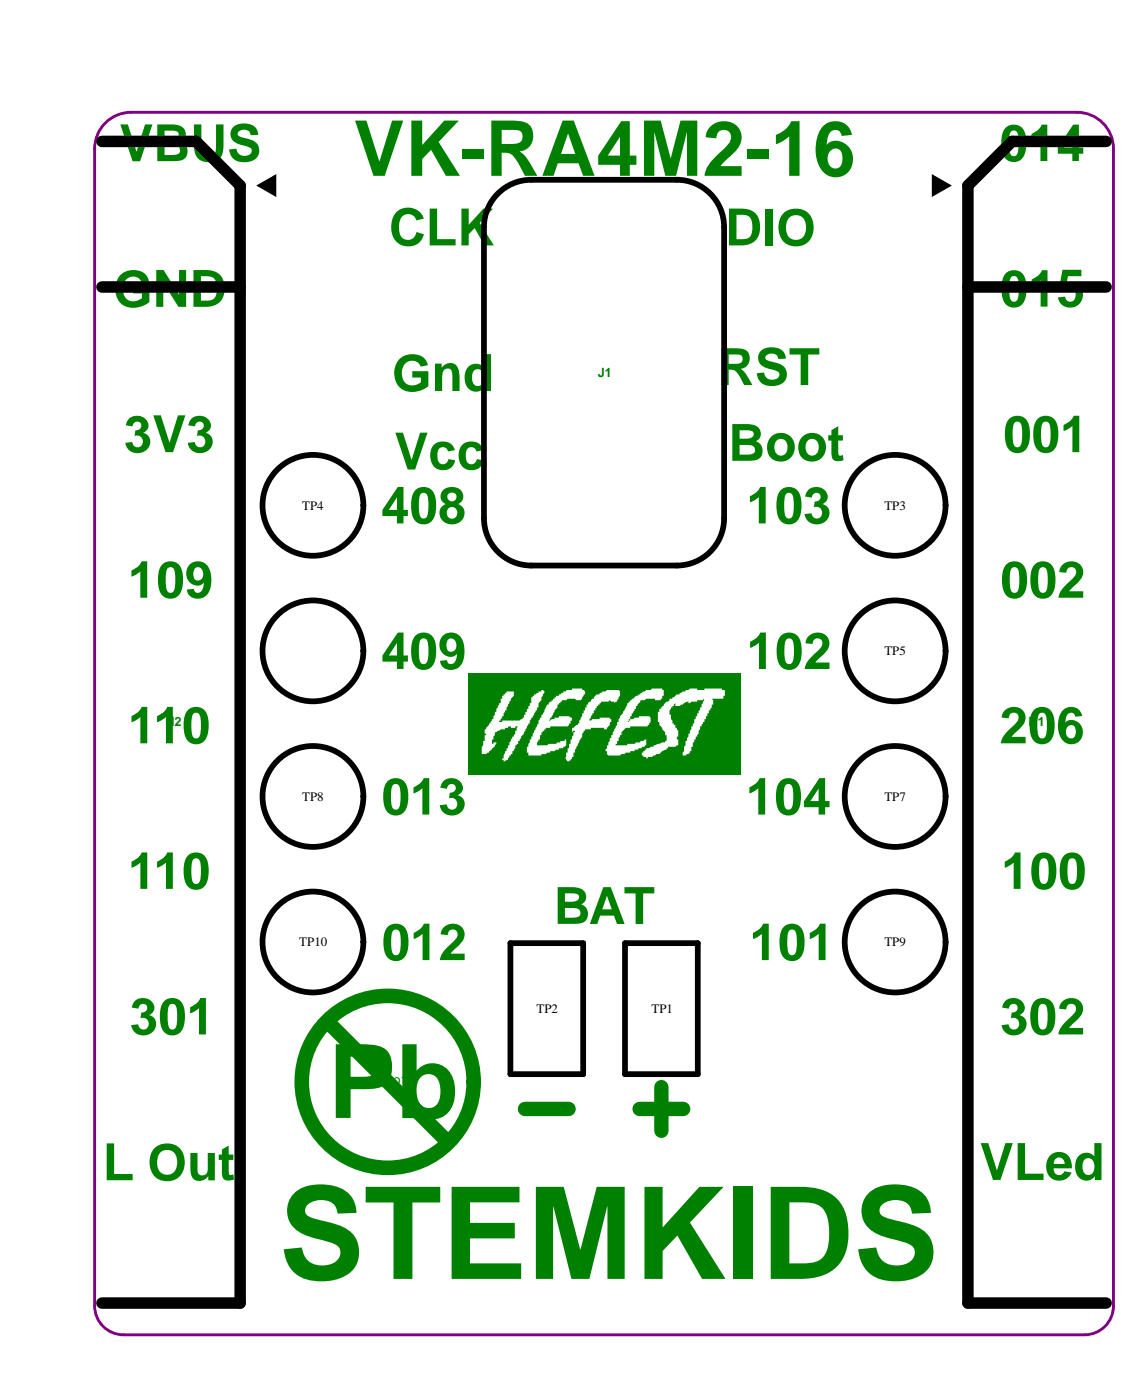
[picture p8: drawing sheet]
<svg xmlns="http://www.w3.org/2000/svg" width="33mm" height="41mm" viewBox="0 0 33 41" stroke-linecap="round" stroke-linejoin="round" font-family="sans-serif">
<defs><g id="words">
<text font-size="3.7" fill="#008000" x="8.1" y="37.1">STEMKIDS</text>
<text font-size="3" fill="#008000" x="9.5" y="32.4">Pb</text>
<text font-size="2.2" fill="#008000" x="10.2" y="5.1">VK-RA4M2-16</text>
<g font-size="1.5" fill="#008000">
<text x="3.5" y="4.7">VBUS</text>
<text x="29" y="4.7">014</text>
<text x="3.3" y="8.9">GND</text>
<text x="11.3" y="7.1">CLK</text>
<text x="11.4" y="11.3">Gnd</text>
<text x="20.8" y="11.2">RST</text>
<text x="21" y="7.1">DIO</text>
<text x="29" y="8.9">015</text>
<text x="3.6" y="13.1">3V3</text>
<text x="3.7" y="17.3">109</text>
<text x="11" y="15.2">408</text>
<text x="11.4" y="13.6">Vcc</text>
<text x="21.1" y="13.4">Boot</text>
<text x="21.6" y="15.2">103</text>
<text x="29" y="17.3">002</text>
<text x="29.1" y="13.1">001</text>
<text x="3.7" y="21.5">110</text>
<text x="11" y="19.4">409</text>
<text x="11.1" y="23.6">013</text>
<text x="21.6" y="23.6">104</text>
<text x="21.6" y="19.4">102</text>
<text x="28.9" y="21.5">206</text>
<text x="3.7" y="25.8">110</text>
<text x="3.8" y="30">301</text>
<text x="11.1" y="27.8">012</text>
<text x="16" y="26.8">BAT</text>
<text x="21.7" y="27.8">101</text>
<text x="29" y="30">302</text>
<text x="29" y="25.8">100</text>
<text x="3" y="34.2">L Out</text>
<text x="28.4" y="34.2">VLed</text>
</g>
<g font-size=".4" fill="#008000">
<text x="17.3" y="10.9">J1</text>
<text x="4.8" y="21">H2</text>
<text x="29.8" y="21">H1</text>
<text x="10.8" y="31.4">Logo1</text>
</g>
<g font-size=".4">
<text x="8.8" y="14.8">TP4</text>
<text x="25.6" y="14.8">TP3</text>
<text x="8.8" y="23.2">TP8</text>
<text x="25.6" y="23.2">TP7</text>
<text x="25.6" y="19">TP5</text>
<text x="8.7" y="27.4">TP10</text>
<text x="15.5" y="29.4">TP2</text>
<text x="18.9" y="29.4">TP1</text>
<text x="25.6" y="27.4">TP9</text>
</g>
</g></defs>
<path d="M9.5 29.7l3.4 3.3M15.2 32.1h1.3M18.5 32.1h1.3M19.2 31.5v1.3" fill="none" stroke="#008000" stroke-width=".42"/>
<path d="M13.5 19.5h7.9v2.9h-7.9z" fill-rule="evenodd" fill="#008000"/>
<g fill="#fff">
<path d="M14.7 20a.11 .11 0 0 1 .2 0 .11 .11 0 0 1-.1 .2l-.3 .7h.3a.45 .45 0 0 0 .5-.4l.1-.3 .3-.2 .1 .1-.2 .5-.8 1.3a.11 .11 0 0 1-.1 .2 .11 .11 0 0 1-.2-.1l.5-1-.3 .1a.44 .44 0 0 0-.5 .5h.2a.37 .37 0 0 1-.4 .2l.1-.5-.1-.2 .3-.3 .2-.6z"/>
<path d="M16.1 20.2l.3-.2a.36 .36 0 0 1 .5 .1 .27 .27 0 0 1-.4 .1h-.1a.52 .52 0 0 0-.4 .5l-.1 .2a.5 .5 0 0 1 .7-.1 .52 .52 0 0 1-.7 .2l-.2 .2-.1 .3a.11 .11 0 0 0 0 .1 .11 .11 0 0 0 .2 0l.6-.2-.1 .3-.6 .2a.27 .27 0 0 1-.3 0 .27 .27 0 0 1-.1-.3l.4-.9z"/>
<path d="M17.3 20.1h.1a.47 .47 0 0 1 .6 0l-.2 .3a.51 .51 0 0 0-.7 .4l-.1 .1 .6-.1a.09 .09 0 0 1 .1 0 .1 .1 0 0 1 0 .2l-.1 .1h-.3a.39 .39 0 0 0-.4 .2l-.4 .8a.13 .13 0 0 1-.2-.1 .13 .13 0 0 1 .1-.2l.3-.6h-.1v-.1l.2-.1 .2-.6z"/>
<path d="M18.3 20.2l.5-.2a.27 .27 0 0 1 .2-.1 .27 .27 0 0 1 .2 .3l-.1 .1a.49 .49 0 0 0-.8 .4l-.1 .2h.1a.45 .45 0 0 1 .5-.1 .38 .38 0 0 1-.5 .2 .63 .63 0 0 0-.4 .6h.3l.5-.2v.2l-.7 .3h-.4l-.1-.1 .5-1z"/>
<path d="M19.4 20.2l.5-.2a.17 .17 0 0 1 .3 0 .17 .17 0 0 1-.2 .2l-.2 .2a.13 .13 0 0 1-.1 .1 .13 .13 0 0 1-.1-.1 .42 .42 0 0 0 0 .6v.2v.4h-.3l-.2 .3-.4 .1a.19 .19 0 0 1 0-.3 .19 .19 0 0 1 .2-.1h.3a.58 .58 0 0 0-.1-.7v-.1a.44 .44 0 0 1 .2-.5z"/>
<path d="M20.1 20h.6a.19 .19 0 0 1 .2 0 .19 .19 0 0 1 0 .2h-.1a.12 .12 0 0 0-.1 0 .12 .12 0 0 0 0 .2l-.6 1.1a.44 .44 0 0 1-.3 .4l.1-.4 .5-1.2-.5 .1z"/>
</g>
<circle cx="11.2" cy="31.3" r="2.49" fill="none" stroke="#008000" stroke-width=".42"/>
<path d="M3.2 3.5l.6-.2h27.4a1.05 1.05 0 0 1 1 1v33.5a.84 .84 0 0 1-.8 .9h-27.8a.84 .84 0 0 1-.9-.9v-33.5l.1-.3z" fill="none" stroke="#800080" stroke-width=".08"/>
<path d="M7.4 5.4l.6-.4v.7zM27 5l.6 .4-.6 .3z" fill="#000"/>
<g fill="none" stroke="#000" stroke-width=".17">
<path d="M14.6 5.5l.4-.2 .4-.1h4.2a1.37 1.37 0 0 1 1.4 1.4v8.4a1.37 1.37 0 0 1-1.4 1.4h-4.2a1.37 1.37 0 0 1-1.4-1.4v-8.4l.1-.5 .2-.3zM14.8 27.3h2.1v3.8h-2.1zM18.1 27.3h2.1v3.8h-2.1z"/>
<circle cx="9.1" cy="18.9" r="1.46"/>
<circle cx="9.1" cy="14.6" r="1.46"/>
<circle cx="25.9" cy="18.9" r="1.46"/>
<circle cx="25.9" cy="14.6" r="1.46"/>
<circle cx="9.1" cy="27.3" r="1.46"/>
<circle cx="9.1" cy="23.1" r="1.46"/>
<circle cx="25.9" cy="27.3" r="1.46"/>
<circle cx="25.9" cy="23.1" r="1.46"/>
</g>
<path d="M3 4.1h2.7l1.3 1.3v32.4h-4M3 8.3h4M28 8.3h4M32 4.1h-2.7l-1.3 1.3v32.4h4" fill="none" stroke="#000" stroke-width=".33"/>
<use href="#words"/>
</svg>
